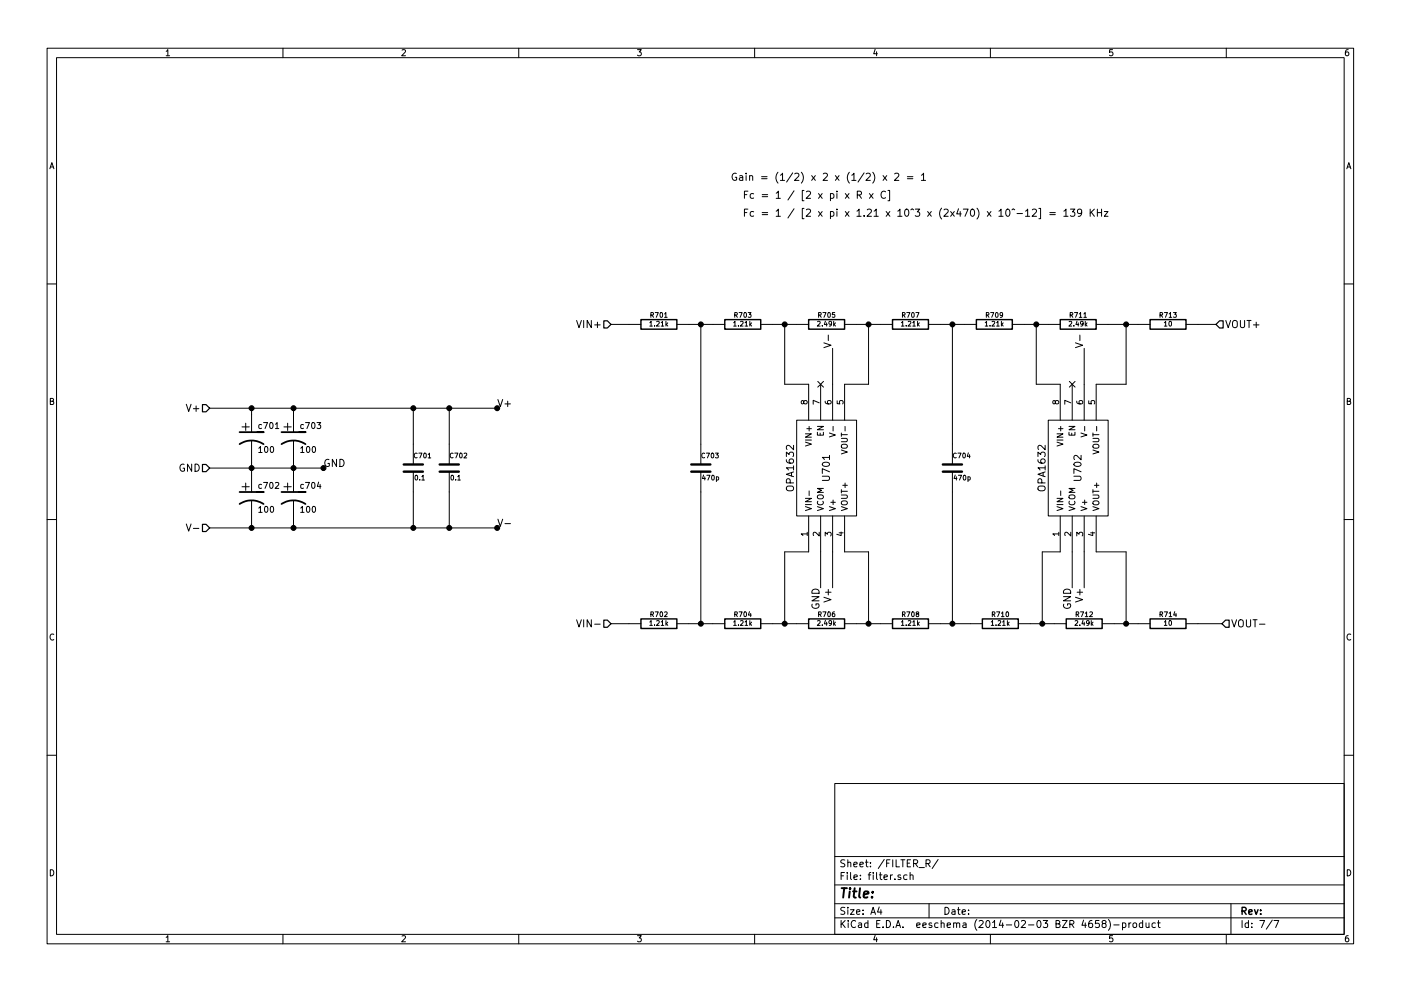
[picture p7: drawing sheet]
<svg xmlns="http://www.w3.org/2000/svg" width="297mm" height="210mm" viewBox="0 0 297 210" stroke-linecap="round" stroke-linejoin="round" font-family="sans-serif">
<g fill="none" stroke="#000" stroke-width=".21">
<path d="M10 10.2h277v190h-277zM12 12.2h273v186h-273zM35.2 10.9l.4-.4v1.3M35.2 11.8h.8M60 10.2v2M85.2 10.6l.5-.1 .3 .4-.8 .9h.8M110 10.2v2M135.2 10.5h.8l-.5 .5 .3 .1 .2 .2-.1 .4-.2 .1-.5-.1M160 10.2v2M185.5 10.5l-.3 .9h.8M185.9 11v.8M210 10.2v2"/>
<path d="M235.9 10.5h-.6l-.1 .6h.6l.2 .5-.3 .2-.5-.1M260 10.2v2M285.9 10.5l-.4 .1-.2 .2-.1 .8 .3 .2 .4-.1 .1-.4-.1-.2-.4-.1-.3 .3M10.6 35.8l.4-1.3 .4 1.3M10.7 35.4h.6M156.1 36.8a.71 .71 0 0 0-.9 .7 .71 .71 0 0 0 .9 .7l.1-.6h-.3M156.8 37.3h.6l.1 1M157.5 37.6l-.7 .2a.3 .3 0 0 0 .2 .5l.5-.1M158.2 36.7v.2M158.2 37.3v1M158.9 37.4l.1-.1a.36 .36 0 0 1 .6 .2v.8M158.9 37.3v1"/>
<path d="M161.5 37.5h1.1M161.5 37.9h1.1M164.9 36.5a1.75 1.75 0 0 0 0 2.4M165.5 37.2l.4-.5v1.6M165.5 38.3h.8M168.1 36.7l-1.3 1.9M168.5 36.9l.6-.2 .3 .5-.9 1.1h.9M169.9 36.5a1.75 1.75 0 0 1 0 2.4M172.1 37.3l.8 1M172.9 37.3l-.8 1M174.5 36.9l.6-.2 .3 .5-.9 1.1h.9M177.1 37.3l.8 1"/>
<path d="M177.9 37.3l-.8 1M180.1 36.5a1.75 1.75 0 0 0 0 2.4M180.6 37.2l.5-.5v1.6M180.6 38.3h.9M183.2 36.7l-1.3 1.9M183.6 36.9l.6-.2 .3 .5-.9 1.1h.9M185 36.5a1.75 1.75 0 0 1 0 2.4M187.2 37.3l.8 1M188 37.3l-.8 1M189.7 36.9l.6-.2 .3 .5-1 1.1h1M192.4 37.5h1.1M192.4 37.9h1.1"/>
<path d="M195.4 37.2l.4-.5v1.6M195.4 38.3h.8M285.5 35.8l.5-1.3 .4 1.3M285.7 35.4h.6M157.8 41.3h.5M157.8 45.1h.5M158.6 40.6h-.8v1.5M158.6 44.4h-.8v1.5M159.8 41.1h-.4l-.3 .3 .1 .6h.6M159.8 45l-.4-.1-.3 .3 .1 .6h.6M161.6 41.3h1.2M161.6 41.7h1.2"/>
<path d="M161.6 45.1h1.2M161.6 45.5h1.2M164.6 41l.4-.4v1.5M164.6 44.8l.4-.4v1.5M164.6 42.1h.9M164.6 45.9h.9M168.4 40.5l-1.3 1.9M168.4 44.3l-1.3 1.9M170.5 40.4h-.4v2.2h.4M170.5 44.2h-.4v2.2h.4M171 40.7l.6-.1 .3 .4-1 1.1h1M171 44.5l.6-.1 .3 .4-1 1.1h1"/>
<path d="M173.5 41.1l.8 1M173.5 44.9l.8 1M174.3 41.1l-.8 1M174.3 44.9l-.8 1M176.1 41.1h.4l.3 .3-.1 .6h-.6M176.1 45l.4-.1 .3 .3-.1 .6h-.6M176.1 41.1v1.5M176.1 44.9v1.5M177.4 40.6v.1M177.4 44.4v.1M177.4 41.1v1M177.4 44.9v1"/>
<path d="M179.2 41.1l.8 1M179.2 44.9l.8 1M180 41.1l-.8 1M180 44.9l-.8 1M181.7 44.8l.4-.4v1.5M181.7 45.9h.9M181.8 41.4l.7-.1 .2-.2-.1-.4-.3-.1h-.5v1.5M182.1 41.4l.6 .7M183.2 45.7v.2M183.9 44.5l.6-.1 .3 .4-1 1.1h1M184.3 41.1l.8 1M185.1 41.1l-.8 1"/>
<path d="M185.3 44.8l.5-.4v1.5M185.3 45.9h.9M187.8 40.7a.72 .72 0 0 0-1.1 .5 .72 .72 0 0 0 .8 .9l.3-.2M187.9 44.9l.8 1M188.3 40.4h.3v2.2h-.3M188.7 44.9l-.8 1M190.3 44.8l.5-.4v1.5M190.3 45.9h.9M191.9 44.5l.3-.1a.81 .81 0 0 1 .5 .7 .81 .81 0 0 1-.5 .8l-.3-.2-.1-.4zM193.1 44.5l.3-.2 .3 .2M194.1 44.4h.9l-.5 .6 .5 .2-.1 .5-.2 .2-.6-.2M196.7 44.9l.8 1"/>
<path d="M197.5 44.9l-.8 1M199.6 44.2a1.75 1.75 0 0 0 0 2.3M200.2 44.5l.5-.1 .3 .4-.9 1.1h.9M201.5 44.9l.8 1M202.3 44.9l-.8 1M203.2 44.3l-.4 1.1h1M203.6 44.9v1M204.2 44.4h1.1l-.7 1.5M205.9 44.5l.2-.1a.81 .81 0 0 1 .5 .7 .81 .81 0 0 1-.5 .8l-.2-.2-.2-.4zM207.1 44.2a1.75 1.75 0 0 1 0 2.3M209.3 44.9l.8 1M210.1 44.9l-.8 1"/>
<path d="M211.8 44.8l.4-.4v1.5M211.8 45.9h.9M213.5 44.4h.1a.81 .81 0 0 1 .5 .7 .81 .81 0 0 1-.5 .8 .98 .98 0 0 1-.1-1.5zM214.6 44.5l.2-.2 .3 .2M215.6 45.3h1.2M217.4 44.8l.5-.4v1.5M217.4 45.9h.9M218.9 44.5l.6-.1 .3 .4-1 1.1h1M220.3 44.2h.3v2.2h-.3M222.6 45.1h1.1M222.6 45.5h1.1M225.6 44.8l.4-.4v1.5"/>
<path d="M225.6 45.9h.8M226.9 44.4h1l-.5 .6 .5 .2-.1 .5-.2 .2-.7-.2M229.3 45l-.3 .3h-.2l-.4-.3 .1-.5 .5-.1a.96 .96 0 0 1-.1 1.5h-.3M231.1 44.4v1.5M231.4 45l.6 .9M232 44.4l-.9 .8M232.7 45.1h.9M232.7 44.4v1.5M233.6 44.4v1.5M234.1 44.9h.8l-.8 1h.8M10 60.2h2M122.3 68l.5 1.5 .5-1.5"/>
<path d="M123.7 68v1.5M125.4 68v1.5l-.9-1.5v1.5M126.1 68.9h1.2M126.7 68.3v1.2M129.5 68.8h6.4M137.8 68.5l.2-.3v1M137.8 69.2h.5M138 66.8h.5v-.4l-.5-.1v1M138.2 66.8l.4 .5M138.8 69.1v.1M138.9 66.3h.7l-.5 1M139.2 68.3l.4-.1 .2 .3-.6 .7h.6"/>
<path d="M140 66.4l.2-.1a.49 .49 0 0 1 .3 .5 .49 .49 0 0 1-.4 .5l-.2-.4zM140.2 68.5l.3-.3v1M140.2 69.2h.5M140.9 66.6l.3-.3v1M140.9 67.3h.6M141.2 68.2v1M141.3 68.8l.3 .4M141.6 68.5l-.4 .4M143.5 68.8h10.2M148.6 68.8v29.7M155.5 68.5l.3-.3v1M155.5 69.2h.6"/>
<path d="M155.8 66.8h.5v-.4l-.5-.1v1M156 66.8l.3 .5M156.6 69.1v.1M156.7 66.3h.7l-.5 1M157 68.3l.4-.1 .2 .3-.7 .7h.7M157.8 66.4l.1-.1a.49 .49 0 0 1 .4 .5 .49 .49 0 0 1-.5 .5l-.1-.4zM158 68.5l.2-.3v1M158 69.2h.5M158.6 66.3h.6l-.3 .4 .3 .1v.4h-.6M159 68.2v1M159.1 68.8l.3 .4M159.4 68.5l-.4 .4"/>
<path d="M161.3 68.8h10.1M166.4 68.8v12.7h5v7.6M173.3 68.3l.4-.1 .2 .3-.6 .7h.6M173.6 66.8h.4v-.4l-.4-.1v1M173.8 66.8l.3 .5M174.3 69.1v.1M174.5 66.3h.6l-.4 1M174.7 72.7l1.5 .5-1.5 .6M175 68.1l-.2 .8h.6M175.3 68.5v.7M175.6 66.4l.1-.1a.49 .49 0 0 1 .4 .5 .49 .49 0 0 1-.5 .5l-.1-.4zM175.6 71.1v1.2"/>
<path d="M176.3 68.6l-.2 .2h-.3v-.6h.3l.2 .2v.6l-.5 .2M176.5 73.9v15.2M176.8 68.2v1M176.8 68.8l.3 .4M177 66.3h-.5v.5l.4-.1 .1 .5h-.5M177.1 68.5l-.3 .4M179.1 68.8h10.1M184.1 68.8v12.7h-5v7.6M191.1 68.5l.3-.3v1M191.1 69.2h.6M191.3 66.8h.5v-.4l-.5-.1v1M191.6 66.8l.3 .5"/>
<path d="M192.1 69.1v.1M192.3 66.3h.6l-.4 1M192.6 68.3l.3-.1 .2 .3-.6 .7h.6M193.3 66.4l.2-.1a.49 .49 0 0 1 .4 .5 .49 .49 0 0 1-.5 .5l-.1-.4zM193.5 68.5l.3-.3v1M193.5 69.2h.6M194.2 66.3h.6l-.4 1M194.5 68.2v1M194.6 68.8l.3 .4M194.9 68.5l-.4 .4M196.8 68.8h10.2M201.9 68.8v29.7"/>
<path d="M208.9 68.5l.3-.3v1M208.9 69.2h.5M209.1 66.8h.5v-.4l-.5-.1v1M209.3 66.8l.4 .5M209.9 69.1v.1M210 66.3h.7l-.4 1M210.3 68.3l.4-.1 .2 .3-.6 .7h.6M211.1 66.4l.2-.1a.49 .49 0 0 1 .3 .5 .49 .49 0 0 1-.4 .5l-.2-.4zM211.3 68.5l.3-.3v1M211.3 69.2h.6M212.3 68.2v1M212.4 68.8l.3 .4"/>
<path d="M212.6 66.7l-.2 .2h-.3v-.5l.3-.1 .2 .2-.1 .6-.4 .2M212.7 68.5l-.4 .4M214.6 68.8h10.2M219.7 68.8v12.7h5.1v7.6M226.7 68.3l.4-.1 .1 .3-.6 .7h.6M226.9 66.8h.5v-.4l-.5-.1v1M227.1 66.8l.4 .5M227.7 69.1v.1M227.8 66.3h.7l-.5 1M228 72.7l1.5 .5-1.5 .6M228.3 68.1l-.2 .8h.6M228.6 68.5v.7"/>
<path d="M228.8 66.6l.3-.3v1M228.8 67.3h.6M229 71.1v1.2M229.6 68.6l-.1 .2h-.3v-.6h.3l.1 .2v.6l-.4 .2M229.8 66.6l.3-.3v1M229.8 67.3h.6M229.9 73.9v15.2M230.1 68.2v1M230.2 68.8l.3 .4M230.5 68.5l-.4 .4M232.4 68.8h11.4M238.8 68.8v12.7h-6.4v7.6"/>
<path d="M245.9 66.8h.5v-.4l-.5-.1v1M246.2 66.8l.3 .5M246.9 66.3h.6l-.4 1M246.9 68.5l.2-.3v1M246.9 69.2h.5M247.9 66.6l.3-.3v1M247.9 67.3h.5M247.9 68.3l.2-.1a.49 .49 0 0 1 .3 .5 .49 .49 0 0 1-.4 .4l-.2-.3zM248.8 66.3h.6l-.3 .4 .3 .1v.4h-.6M251.5 68.8h6.3M259.9 68l.5 1.5 .5-1.5M261.4 68.2a.5 .5 0 0 1 .6-.2 .5 .5 0 0 1 .3 .5v.8l-.3 .2a.53 .53 0 0 1-.7-.5z"/>
<path d="M263 68v1.2l.3 .3h.3l.3-.3v-1.2M264.4 68h.9M264.8 68v1.5M265.8 68.9h1.1M266.3 68.3v1.2M285 60.2h2M10.7 85.1h.5l.1-.5-.6-.1v1.3h.5l.2-.4-.3-.3M39 98.5a.71 .71 0 0 0-.9 .7 .71 .71 0 0 0 .9 .7l.1-.6h-.3M39.5 85.8l.5 1.5 .5-1.5M40.6 98.5v1.5l-.8-1.5v1.5M41 86.7h1.2M41.4 98.5a.77 .77 0 0 1 .8 .7 .77 .77 0 0 1-.8 .8z"/>
<path d="M41.6 86.1v1.2M44.4 86.6h61M44.4 99.3h24.2M51.3 90.6h1.6M52.1 89.8v1.5M53.3 86.6v5.1M53.3 93.5v10.9M54.9 95.1l.3-.4v1.3M54.9 96h.7M55.4 90.1h-.3l-.2 .2 .1 .6h.4M55.9 89.7h.8l-.5 1.2M56.2 94.8l.2-.1a.67 .67 0 0 1 .4 .7 .67 .67 0 0 1-.4 .6l-.3-.5z"/>
<path d="M57.3 89.8l.2-.1a.67 .67 0 0 1 .4 .6 .67 .67 0 0 1-.4 .6l-.3-.5zM57.4 94.8l.2-.1a.67 .67 0 0 1 .4 .7 .67 .67 0 0 1-.4 .6l-.3-.5zM58.4 90l.4-.3v1.2M58.4 90.9h.7M60.2 90.6h1.5M61 89.8v1.5M62.2 86.6v5.1M62.2 93.5v10.9M63.8 95.1l.3-.4v1.3M63.8 96h.7M64.3 90.1h-.3l-.2 .2 .1 .6h.4M64.8 89.7h.8l-.5 1.2"/>
<path d="M65.1 94.8l.2-.1a.67 .67 0 0 1 .4 .7 .67 .67 0 0 1-.4 .6l-.3-.5zM66.2 89.8l.1-.1a.67 .67 0 0 1 .5 .6 .67 .67 0 0 1-.5 .6l-.2-.5zM66.3 94.8l.2-.1a.67 .67 0 0 1 .4 .7 .67 .67 0 0 1-.4 .6l-.3-.5zM67.2 89.7h.8l-.4 .4 .3 .1v.6l-.1 .1-.6-.1M69.7 97.5a.71 .71 0 0 0-.8 .7 .71 .71 0 0 0 .8 .7l.1-.6h-.3M71.3 97.5v1.5l-.8-1.5v1.5M72.1 97.5a.77 .77 0 0 1 .9 .7 .77 .77 0 0 1-.9 .8zM87.6 86.6v11.9M88.4 96.2a.44 .44 0 0 0-.6 .4 .44 .44 0 0 0 .6 .4M88.8 96.1h.7l-.5 1M89.9 96.2l.1-.1a.49 .49 0 0 1 .4 .6 .49 .49 0 0 1-.5 .4l-.1-.3zM90.8 96.4l.3-.3v1"/>
<path d="M90.8 97.1h.5M95.2 86.6v11.9M96.1 96.2a.44 .44 0 0 0-.7 .4 .44 .44 0 0 0 .7 .4M96.4 96.1h.7l-.5 1M97.5 96.2l.2-.1a.49 .49 0 0 1 .3 .6 .49 .49 0 0 1-.4 .4l-.2-.3zM98.4 96.2l.4-.1 .2 .3-.7 .7h.7M105.6 84.8l.5 1.5 .5-1.5M107.1 85.7h1.1M107.6 85.1v1.2M149.4 96.2a.44 .44 0 0 0-.6 .4 .44 .44 0 0 0 .6 .4M149.8 96.1h.6l-.4 1M150.9 96.2l.1-.1a.49 .49 0 0 1 .4 .6 .49 .49 0 0 1-.5 .4l-.1-.3z"/>
<path d="M151.7 96.1h.6l-.3 .4 .3 .1v.4h-.6M166.7 97.5l.1 .5a.99 .99 0 0 0 1.4 0l-.1-.5-.5-.1-.3 .3v.3l.3 .3M166.7 96.9v-1l.6 .5 .3-.5 .5 .1 .1 .2-.1 .7M168.2 99.3h-1.5l.5 .4M168.2 94.5v.9l-1-.9-.5 .3 .2 .6M168.2 98.8v.9M168.9 89.1h12.7v20.4h-12.7zM170.4 85.2l.3-.2h.3l.1 .2v.4l-.4 .1-.2-.1-.2-.6h-.3l-.1 .6 .3 .1 .2-.2M170.8 93.8l1.2 .4-1.2 .4M170.8 92h1.2l-1.2 .8h1.2M170.8 93.4h1.2M171.1 91h.9"/>
<path d="M171.6 90.5v.9M173.3 91.7v.6h1.3v-.6M173.3 90.5h1.3l-1.3 .7h1.3M173.4 80.9l1.2 1.2M173.7 85.5l-1.3-.6v.9M173.9 91.9v.4M174 81.5v7.6M174.4 98.3a.89 .89 0 0 1 1.5 .3 .86 .86 0 0 1-.8 .4 .86 .86 0 0 1-.8-.6zM174.6 80.9l-1.2 1.2M175 85.1v.4l.3 .1 .7 .1 .2-.2-.1-.5-.6 .1-.1 .4 .3 .2M175.8 91.9l1.3 .4-1.3 .4M175.9 97h-1.6l.5 .5"/>
<path d="M175.9 96.6v.9M176.6 90.5v.9M177.5 85v.6l.6 .1v-.7h.5l.2 .2-.2 .5M178.4 95.5l1.3 .4-1.3 .4M178.4 93h1l.3 .2v.3l-.3 .2h-1M178.4 91.9v.7M178.4 92.2h1.3M178.4 94.4l.8-.1a.42 .42 0 0 1 .4 .2 .42 .42 0 0 1 0 .4l-.4 .2-.6-.1-.2-.2zM179.2 90.5v.9M202.7 96.2a.44 .44 0 0 0-.6 .4 .44 .44 0 0 0 .6 .4M203.1 96.1h.7l-.5 1M204.2 96.2l.1-.1a.49 .49 0 0 1 .4 .6 .49 .49 0 0 1-.5 .4l-.1-.3z"/>
<path d="M205.3 96.1l-.2 .7h.6M205.6 96.5v.6M220.1 97.5v.5a.99 .99 0 0 0 1.5 0l-.2-.5-.5-.1-.3 .3v.3l.3 .3M220.1 96.9v-1l.5 .5 .3-.5 .5 .1 .2 .2-.2 .7M221.6 99.3h-1.5l.4 .4M221.6 94.5v.9l-1.1-.9-.4 .3 .1 .6M221.6 98.8v.9M222.2 89.1h12.7v20.4h-12.7zM223.7 85.2l.3-.2h.4l.1 .2-.1 .4-.4 .1-.2-.1-.2-.6h-.3v.6l.2 .1 .2-.2M224.1 93.8l1.3 .4-1.3 .4M224.1 92h1.3l-1.3 .8h1.3M224.1 93.4h1.3"/>
<path d="M224.4 91h1M224.9 90.5v.9M226.6 91.7v.6h1.3v-.6M226.6 90.5h1.3l-1.3 .7h1.3M226.7 80.9l1.2 1.2M227 85.5l-1.2-.6v.9M227.2 91.9v.4M227.3 81.5v7.6M227.8 98.3a.89 .89 0 0 1 1.4 .3 .86 .86 0 0 1-.8 .4 .86 .86 0 0 1-.7-.6zM227.9 80.9l-1.2 1.2M228.3 85.1v.4l.3 .1 .7 .1 .3-.2-.2-.5-.6 .1v.4l.2 .2M229.2 91.9l1.3 .4-1.3 .4"/>
<path d="M229.2 96.6v1l-1.1-1-.4 .3 .1 .6M230 90.5v.9M230.8 85v.6l.6 .1v-.7h.6l.1 .2-.1 .5M231.7 95.5l1.3 .4-1.3 .4M231.7 93h1l.3 .2v.3l-.3 .2h-1M231.7 92.2h1.3M231.7 91.9v.7M231.8 94.4l.8-.1a.42 .42 0 0 1 .3 .2 .42 .42 0 0 1 0 .4l-.3 .2-.7-.1-.2-.2zM232.5 90.5v.9M285.6 85.1h.6l.1-.5-.7-.1v1.3h.6l.2-.4-.3-.3M10 110.2h2M39.5 111.2l.5 1.5 .5-1.5"/>
<path d="M41 112.1h1.2M44.4 112h61M51.3 103.3h1.6M52.1 102.5v1.5M53.3 106.2v5.8M54.9 107.8l.3-.4v1.3M54.9 108.7h.7M55.4 102.8h-.3l-.2 .2 .1 .6h.4M55.9 102.4h.8l-.5 1.2M56.2 107.5l.2-.1a.67 .67 0 0 1 .4 .7 .67 .67 0 0 1-.4 .6l-.3-.5zM57.3 102.5l.2-.1a.67 .67 0 0 1 .4 .6 .67 .67 0 0 1-.4 .6l-.3-.5zM57.4 107.5l.2-.1a.67 .67 0 0 1 .4 .7 .67 .67 0 0 1-.4 .6l-.3-.5z"/>
<path d="M58.4 102.5l.5-.1 .2 .3-.8 .9h.8M60.2 103.3h1.5M61 102.5v1.5M62.2 106.2v5.8M63.8 107.8l.3-.4v1.3M63.8 108.7h.7M64.3 102.8h-.3l-.2 .2 .1 .6h.4M64.8 102.4h.8l-.5 1.2M65.1 107.5l.2-.1a.67 .67 0 0 1 .4 .7 .67 .67 0 0 1-.4 .6l-.3-.5zM66.2 102.5l.1-.1a.67 .67 0 0 1 .5 .6 .67 .67 0 0 1-.5 .6l-.2-.5zM66.3 107.5l.2-.1a.67 .67 0 0 1 .4 .7 .67 .67 0 0 1-.4 .6l-.3-.5zM67.6 102.3l-.3 .9h.7"/>
<path d="M67.9 102.8v.8M87.6 100.1v11.9M88.1 100.9l.1-.1a.49 .49 0 0 1 .4 .6 .49 .49 0 0 1-.5 .4l-.1-.3zM89 101.7v.1M89.4 101.1l.3-.3v1M89.4 101.8h.6M95.2 100.1v11.9M95.7 100.9l.1-.1a.49 .49 0 0 1 .4 .6 .49 .49 0 0 1-.5 .4l-.1-.3zM96.6 101.7v.1M97.1 101.1l.2-.3v1M97.1 101.8h.5M105.6 110.2l.5 1.5 .5-1.5"/>
<path d="M107.1 111.1h1.1M148.6 100.1v32.2M149.2 100.8l-.3 .7h.7M149.4 101.2v.6M149.9 100.8h.6l-.4 1M151 100.9l.1-.1a.49 .49 0 0 1 .4 .6 .49 .49 0 0 1-.5 .4l-.1-.3zM151.9 101.2h.3l.2 .2-.1 .4h-.4M151.9 101.2v1M167 103.2h1l.2 .3a.53 .53 0 0 1-.5 .6h-.5a.52 .52 0 0 1-.5-.3 .52 .52 0 0 1 .3-.6zM167.5 102.5v-.8l-.3-.1h-.3l-.2 .3v.6h1.5M167.8 100.3v.7M168.2 100.1l-1.5 .5 1.5 .5"/>
<path d="M170.8 107.5l1.2 .4-1.2 .4M170.8 105.7h1.2l-1.2 .7h1.2M170.8 107.1h1.2M171.1 113.3h-1.2l.3 .3M171.1 112.9v.7M171.4 109.5v7.6h-5v15.2M171.6 104.2v.9M173.3 107.5l1.3 .4-1.3 .4M173.4 105.2l.7-.2a.42 .42 0 0 1 .4 .2 .42 .42 0 0 1 0 .5l-.4 .1h-.6l-.2-.2zM173.4 106.3a.56 .56 0 0 0 .5 .8 .56 .56 0 0 0 .5-.8M173.7 112.9v.8l-.9-.8-.4 .3 .1 .4M174 109.5v15.2"/>
<path d="M174.3 101h1.3l.3 .3v.3l-.3 .3h-1.3M174.6 103.6h-1.3l.9 .4-.9 .5h1.3M175 113.7v-.8l.4 .5 .1-.4h.6l.1 .2-.1 .5M175.8 107.5l1.3 .4-1.3 .4M175.9 100.1l-1.6-.7v1.1M176.1 106.6h1M176.5 109.5v15.2M176.6 106.1v1M177.9 113h.9M178.3 112.9v.7l-.9-.2M178.4 107.5l1.3 .4-1.3 .4M178.4 105h1l.3 .3v.2l-.3 .2h-1"/>
<path d="M178.4 103.9v.7M178.4 104.2h1.3M178.4 106.4l.8-.1a.42 .42 0 0 1 .4 .2 .42 .42 0 0 1 0 .4l-.4 .2h-.6l-.2-.3zM178.7 103h1M179.1 109.5v7.6h5v15.2M179.2 102.5v.9M201.9 100.1v32.2M202.5 100.8l-.2 .7h.6M202.8 101.2v.6M203.2 100.8h.7l-.5 1M204.3 100.9l.1-.1a.49 .49 0 0 1 .4 .6 .49 .49 0 0 1-.5 .4l-.1-.3zM205.2 101.2h.3l.2 .2-.1 .4h-.4"/>
<path d="M205.2 101.2v1M220.1 103.3a.99 .99 0 0 1 1.5 .2 .53 .53 0 0 1-.5 .6h-.5a.52 .52 0 0 1-.5-.8zM220.9 102.5l-.1-.8-.2-.1h-.4l-.1 .3v.6h1.5M221.2 100.3v.7M221.6 100.1l-1.5 .5 1.5 .5M224.1 107.5l1.3 .4-1.3 .4M224.1 105.7h1.3l-1.3 .7h1.3M224.1 107.1h1.3M224.5 113.3h-1.3l.4 .3M224.5 112.9v.7M224.8 109.5v7.6h-3.8v15.2M224.9 104.2v.9"/>
<path d="M226.6 107.5l1.3 .4-1.3 .4M226.7 105.2l.8-.2a.42 .42 0 0 1 .4 .2 .42 .42 0 0 1-.1 .5l-.3 .1h-.7l-.2-.2zM226.7 106.3a.56 .56 0 0 0 .6 .8 .56 .56 0 0 0 .5-.8M227 112.9v.8l-.9-.8-.3 .3 .1 .4M227.3 109.5v15.2M227.7 101h1.2l.3 .3v.3l-.3 .3h-1.2M227.9 103.6h-1.3l.9 .4-.9 .5h1.3M228.3 113.7v-.8l.5 .5 .1-.4h.5l.2 .2-.2 .5M229.2 107.5l1.3 .4-1.3 .4M229.2 100.1l-1.5-.7v1.1M229.5 106.6h1M229.9 109.5v15.2"/>
<path d="M230 106.1v1M231.2 113h.9M231.7 112.9v.7l-.9-.2M231.7 107.5l1.3 .4-1.3 .4M231.7 105h1l.3 .3v.2l-.3 .2h-1M231.7 104.2h1.3M231.7 103.9v.7M231.8 106.4l.8-.1a.42 .42 0 0 1 .3 .2 .42 .42 0 0 1 0 .4l-.3 .2h-.7l-.2-.3zM232 103h1M232.4 109.5v7.6h6.4v15.2M232.5 102.5v.9M285 110.2h2"/>
<path d="M11.4 134.6a.58 .58 0 0 0-.8 .5 .58 .58 0 0 0 .8 .6M122.3 131.5l.5 1.5 .5-1.5M123.7 131.5v1.5M125.4 131.5v1.5l-.9-1.5v1.5M126.1 132.4h1.2M129.5 132.3h6.4M137.8 132l.2-.3v1M137.8 132.7h.5M138 130.3h.5v-.4l-.5-.1v1M138.2 130.3l.4 .5M138.8 132.6v.1M138.9 129.8h.7l-.5 1"/>
<path d="M139.2 131.8l.4-.1 .2 .3-.6 .7h.6M140 129.9l.2-.1a.49 .49 0 0 1 .3 .5 .49 .49 0 0 1-.4 .5l-.2-.4zM140.2 132l.3-.3v1M140.2 132.7h.5M140.9 129.9l.4-.1 .2 .3-.7 .7h.7M141.2 131.7v1M141.3 132.3l.3 .4M141.6 132l-.4 .4M143.5 132.3h10.2M155.5 132l.3-.3v1M155.5 132.7h.6M155.8 130.3h.5v-.4l-.5-.1v1"/>
<path d="M156 130.3l.3 .5M156.6 132.6v.1M156.7 129.8h.7l-.5 1M157 131.8l.4-.1 .2 .3-.7 .7h.7M157.8 129.9l.1-.1a.49 .49 0 0 1 .4 .5 .49 .49 0 0 1-.5 .5l-.1-.4zM158 132l.2-.3v1M158 132.7h.5M158.9 129.8l-.2 .7h.6M159 131.7v1M159.1 132.3l.3 .4M159.2 130.1v.7M159.4 132l-.4 .4"/>
<path d="M161.3 132.3h10.1M172.1 126.6h1.6l-1.6 .9h1.6M172.2 128.2a.71 .71 0 0 0 .7 .9 .71 .71 0 0 0 .7-.9l-.6-.1v.3M172.2 125.3a.81 .81 0 0 1 1-.3 .81 .81 0 0 1 .5 .9h-1.6zM173.3 131.8l.4-.1 .2 .3-.6 .7h.6M173.6 130.3h.4v-.4l-.4-.1v1M173.8 130.3l.3 .5M174.3 132.6v.1M174.5 129.8h.6l-.4 1M174.7 126.7l1.5 .5-1.5 .5M175 131.6l-.2 .8h.6M175 125.6h1.2"/>
<path d="M175.3 132v.7M175.6 129.9l.1-.1a.49 .49 0 0 1 .4 .5 .49 .49 0 0 1-.5 .5l-.1-.4zM175.6 125.1v1.1M176.3 132.1l-.2 .2h-.3v-.6h.3l.2 .2v.6l-.5 .2M176.8 131.7v1M176.8 132.3l.3 .4M176.9 129.8l-.3 .1-.1 .7 .1 .2 .4-.1-.1-.5h-.3l-.1 .2M177.1 132l-.3 .4M179.1 132.3h10.1M191.1 132l.3-.3v1M191.1 132.7h.6M191.3 130.3h.5v-.4l-.5-.1v1"/>
<path d="M191.6 130.3l.3 .5M192.1 132.6v.1M192.3 129.8h.6l-.4 1M192.6 131.8l.3-.1 .2 .3-.6 .7h.6M193.3 129.9l.2-.1a.49 .49 0 0 1 .4 .5 .49 .49 0 0 1-.5 .5l-.1-.4zM193.5 132l.3-.3v1M193.5 132.7h.6M194.4 130.2l-.2-.1 .1-.2h.4l.1 .2-.6 .3 .2 .4 .4-.1v-.4l-.2-.1M194.5 131.7v1M194.6 132.3l.3 .4M194.9 132l-.4 .4M196.8 132.3h11.5"/>
<path d="M210.2 132l.2-.3v1M210.2 132.7h.5M210.4 130.3h.5v-.4l-.5-.1v1M210.6 130.3l.3 .5M211.2 132.6v.1M211.3 129.8h.7l-.5 1M211.6 131.8l.4-.1 .2 .3-.6 .7h.6M212.3 130.1l.3-.3v1M212.3 130.8h.6M212.6 132l.3-.3v1M212.6 132.7h.5M213.4 129.9l.1-.1a.49 .49 0 0 1 .4 .5 .49 .49 0 0 1-.5 .5l-.1-.4z"/>
<path d="M213.6 131.7v1M213.7 132.3l.3 .4M214 132l-.4 .4M215.9 132.3h10.2M225.5 126.6h1.5l-1.5 .9h1.5M225.6 128.2a.71 .71 0 0 0 .6 .9 .71 .71 0 0 0 .7-.9l-.6-.1v.3M225.6 125.3a.81 .81 0 0 1 .9-.3 .81 .81 0 0 1 .5 .9h-1.5zM227.9 131.8l.4-.1 .2 .3-.6 .7h.6M228 126.7l1.5 .5-1.5 .5M228.2 130.3h.5v-.4l-.5-.1v1M228.4 125.6h1.1M228.4 130.3l.3 .5"/>
<path d="M229 132.6v.1M229 125.1v1.1M229.1 129.8h.6l-.4 1M229.6 131.6l-.2 .8h.6M229.9 132v.7M230.1 130.1l.3-.3v1M230.1 130.8h.6M230.9 132.1l-.2 .2h-.3v-.6h.3l.2 .2v.6l-.5 .2M231.1 129.9l.3-.1 .2 .3-.6 .7h.6M231.4 131.7v1M231.4 132.3l.3 .4M231.7 132l-.3 .4"/>
<path d="M233.7 132.3h10.1M245.9 130.3h.5v-.4l-.5-.1v1M246.2 130.3l.3 .5M246.9 129.8h.6l-.4 1M246.9 132l.2-.3v1M246.9 132.7h.5M247.9 130.1l.3-.3v1M247.9 130.8h.5M247.9 131.8l.2-.1a.49 .49 0 0 1 .3 .5 .49 .49 0 0 1-.4 .4l-.2-.3zM249.1 129.8l-.3 .7h.7M249.3 130.1v.7M251.5 132.3h7.6"/>
<path d="M261.2 131.5l.5 1.5 .5-1.5M262.7 131.7a.5 .5 0 0 1 .5-.2 .5 .5 0 0 1 .4 .5v.8l-.4 .2a.53 .53 0 0 1-.6-.5zM264.3 131.5v1.2l.3 .3h.2l.4-.3v-1.2M265.7 131.5h.8M266.1 131.5v1.5M267 132.4h1.2M286.4 134.6a.58 .58 0 0 0-.8 .5 .58 .58 0 0 0 .8 .6M10 160.2h2M177 166.2h108v32h-108zM285 160.2h2M10.7 184.5a.65 .65 0 0 1 .7 .7 .65 .65 0 0 1-.7 .6zM35.2 198.9l.4-.4v1.3"/>
<path d="M35.2 199.8h.8M60 198.2v2M85.2 198.6l.5-.1 .3 .4-.8 .9h.8M110 198.2v2M135.2 198.5h.8l-.5 .5 .3 .1 .2 .2-.1 .4-.2 .1-.5-.1M160 198.2v2M177 194.7h108M177 191.7h108M177 187.8h108M177 181.7h108M178.3 195.3v1.5M178.3 185.8h.5"/>
<path d="M178.5 195.9l.7 .9M179 185.1h-.7v1.5M179.1 192.6l-.6-.1-.2 .3v.3l.7 .3v.5l-.2 .1-.5-.1M179.1 182.5l-.6-.1-.2 .3v.3l.7 .4v.4l-.2 .1-.5-.1M179.2 195.3l-.9 .9M179.6 185.1v.2M179.6 185.6v1M179.8 192.5v.2M179.8 183.1l.2-.2 .3 .1 .1 .9M179.8 182.4v1.5M179.8 193v1M179.8 195.3v.1"/>
<path d="M179.8 195.8v1M180.3 193h.8l-.8 1h.8M180.3 185.1v1.3l.2 .2M181 183.4l.7-.1v-.3l-.4-.1-.3 .2 .1 .7h.6M181.1 186.1l.7-.1-.1-.3-.4-.1-.2 .2v.7h.6M181.4 195.4a.71 .71 0 0 0-1 .5 .71 .71 0 0 0 .7 .9l.3-.1M181.6 193.5l.7-.1v-.3l-.5-.1-.2 .2 .1 .7h.6M182 195.9h.6l.1 .9M182.3 183.4l.7-.1v-.3l-.5-.1-.2 .2 .1 .7h.6M182.4 186.5v.1M182.4 185.7v.1M182.7 196.2l-.7 .2 .2 .4 .5-.1"/>
<path d="M183 193.9v.1M183 193.1v.1M183.5 182.9h.5M183.7 182.4v1.3l.3 .2M184 195.9l-.4-.1-.3 .3 .1 .6 .2 .1 .4-.1M184 195.3v1.5M184.1 185.6h.5M184.6 183.8v.1M184.6 183v.1M184.6 194l.5-1.5 .5 1.5M184.6 185.1l-.3 .2v1.3M184.8 193.6h.7"/>
<path d="M185.1 185.1v.2M185.1 185.6v1M185.5 198.4l-.3 1h.8M185.9 185.1v1.3l.2 .2M185.9 199v.8M185.9 196h.5M186.4 192.4l-.3 1.1h.9M186.4 185.6h.6M186.6 195.3h-.7v1.5h.7M186.6 185.1v1.3l.4 .2M186.8 193v1M187.2 196.7v.1"/>
<path d="M187.4 186.1l.7-.1v-.3l-.4-.1-.3 .2 .1 .7h.6M187.5 182.3l-1.3 2M187.9 195.3a.76 .76 0 0 1 .9 .7 .76 .76 0 0 1-.9 .8zM188 183.1h.5M188.7 182.4h-.7v1.5M188.8 185.6v1M189.2 185.6l-.4 .3M189.3 182.4v1.5M189.4 196.7v.1M189.7 186.5v.1M189.9 196.8l.5-1.5 .5 1.5M190 182.4v1.5h.7"/>
<path d="M190.1 196.4h.7M191 185.7l-.4-.1-.2 .2v.2l.6 .2v.3h-.6M191 182.4h.8M191.4 182.4v1.5M191.4 196.7v.1M192.3 185.7l-.4-.1-.3 .3 .1 .6 .2 .1 .4-.1M192.4 183.1h.5M193 185.7l.2-.1 .3 .1 .1 .9M193 185.1v1.5M193.1 182.4h-.7v1.5h.7M193.7 183.2l.7-.1 .2-.2-.1-.3-.2-.2h-.6v1.5M194.1 183.2l.5 .7"/>
<path d="M194.4 196.3l.7-.1-.1-.3-.4-.1-.2 .2v.7h.6M194.8 184.1h1.2M195.7 196.3l.7-.1-.1-.3-.4-.1-.2 .2v.7h.6M196.3 183.2l.8-.1 .1-.2-.1-.3-.2-.2h-.6v1.5M196.7 183.2l.5 .7M197 191.7v3M197.5 195.9l-.3-.1-.2 .2v.2l.5 .2v.3h-.5M198.9 195.9l-.4-.1-.3 .3v.6l.3 .1 .4-.1M198.9 182.3l-1.3 2M199.5 195.9l.2-.1 .4 .1 .1 .9M199.5 195.3v1.5M200.4 192.5a.76 .76 0 0 1 .8 .8 .76 .76 0 0 1-.8 .7z"/>
<path d="M200.8 196.3l.7-.1v-.3l-.5-.1-.2 .2 .1 .7h.6M201.9 193.1h.5l.1 .9M202.2 195.9l.2-.1 .4 .1v.9M202.2 195.8v1M202.5 193.4l-.7 .2 .2 .4 .5-.1M202.8 196l.2-.2 .4 .1 .1 .9M203 193h.6M203.2 192.5v1.3l.4 .2M204 193.5l.7-.1-.1-.3-.4-.1-.2 .2 .1 .7h.5M204.2 195.9h.6v.9M204.8 196.2l-.7 .2 .2 .4 .5-.1M205.4 193.9v.1"/>
<path d="M205.4 193.1v.1M207.1 195.1a1.71 1.71 0 0 0 0 2.3M207.6 195.4l.6-.1 .3 .4-1 1.1h1M209.2 195.4l.2-.1a.8 .8 0 0 1 .5 .7 .8 .8 0 0 1-.5 .8l-.4-.6zM210 198.2v2M210.4 195.7l.5-.4v1.5M210.4 196.8h.9M212.2 195.2l-.3 1.1h.9M212.6 195.8v1M213.4 196.2h1.1M215.3 195.4l.2-.1a.8 .8 0 0 1 .5 .7 .8 .8 0 0 1-.5 .8l-.4-.6zM216.6 195.4l.5-.1 .3 .4-.9 1.1h.9"/>
<path d="M218.1 196.2h1.1M220.1 195.4l.1-.1a.8 .8 0 0 1 .5 .7 .8 .8 0 0 1-.5 .8 .97 .97 0 0 1-.1-1.4zM221.2 195.3h.9l-.5 .6 .4 .1v.7l-.2 .1-.6-.1M223.9 196l.7-.1v-.5l-.2-.1h-.5v1.5h.6l.2-.1 .1-.4-.4-.3M225.2 195.3h1.1l-1.1 1.5h1.1M226.8 196.1l.7-.1 .2-.2-.1-.4-.2-.1h-.6v1.5M227.2 196.1l.5 .7M229.7 195.2l-.3 1.1h.9M230.1 195.8v1M231.5 195.3l-.4 .1a1.11 1.11 0 0 0-.1 1.3l.4 .1 .2-.1 .1-.5-.3-.3h-.4l-.2 .3M233 195.3h-.7l-.1 .7 .7-.1 .2 .3-.1 .5-.2 .1-.6-.1M233.9 195.9l-.2-.2v-.3l.2-.1 .5 .1 .1 .2-.1 .2-.5 .1-.2 .3v.5l.2 .1h.3l.3-.3v-.3l-.3-.3"/>
<path d="M235 195.1a1.71 1.71 0 0 1 0 2.3M235.9 198.5h-.6l-.1 .6h.6l.2 .5-.3 .2-.5-.1M236.1 196.2h1.2M238 195.9l.4-.1 .3 .3-.1 .6h-.6M238 195.8v1.5M239.3 195.8v1M239.8 195.8l-.5 .3M240.3 195.9l.2-.1 .4 .1 .1 .6-.1 .2-.4 .1-.2-.1zM242.3 195.9l-.5-.1-.2 .3v.6l.2 .1 .5-.1M242.3 195.3v1.5M243 195.8l.1 .9 .3 .1 .2-.1M243.6 195.8v1"/>
<path d="M245 195.9l-.5-.1-.3 .3 .1 .6 .2 .1 .5-.1M245.4 195.8h.6M245.6 195.3v1.3l.4 .2M260 198.2v2M261 191.7v6.5M263.3 195.3v1.5M264.7 195.9l-.4-.1-.3 .3 .1 .6 .2 .1 .4-.1M264.7 195.3v1.5M265.4 196.7v.1M265.4 195.9v.1M267.1 195.3h1l-.6 1.5M269.7 195.2l-1.2 1.9"/>
<path d="M270.1 195.3h1l-.6 1.5M285.6 184.5a.65 .65 0 0 1 .8 .7 .65 .65 0 0 1-.8 .6zM285.9 198.5l-.4 .1-.2 .2-.1 .8 .3 .2 .4-.1 .1-.4-.1-.2-.4-.1-.3 .3"/>
</g>
<g fill="none" stroke="#000" stroke-width=".3">
<path d="M135.9 67.8h7.6v2h-7.6zM153.7 67.8h7.6v2h-7.6zM171.4 67.8h7.7v2h-7.7zM189.2 67.8h7.6v2h-7.6zM207 67.8h7.6v2h-7.6zM224.8 67.8h7.6v2h-7.6zM243.8 67.8h7.7v2h-7.7zM135.9 131.3h7.6v2h-7.6zM153.7 131.3h7.6v2h-7.6zM171.4 131.3h7.7v2h-7.7zM189.2 131.3h7.6v2h-7.6zM208.3 131.3h7.6v2h-7.6z"/>
<path d="M226.1 131.3h7.6v2h-7.6zM243.8 131.3h7.7v2h-7.7zM263.3 193.3l.8-.1 .1-.2-.1-.3-.2-.2h-.6v1.5M263.7 193.3l.5 .7M264.8 193.5l.7-.1-.1-.3-.4-.1-.2 .2v.7h.6M266 193l.3 1 .4-1M267.3 193.9v.1M267.3 193.1v.1"/>
</g>
<path d="M178.4 188.4h1.2M179 188.4l-.2 2M180.2 189.1l-.2 1.3M180.2 188.4v.2l.1-.1-.1-.1v.2M180.8 189.1h.8M181.2 188.4l-.2 1.8 .1 .1 .4 .1M182.3 188.4l-.2 1.8 .3 .2M183.1 189.8l1-.2v-.4h-.8l-.2 1 .2 .2 .6-.1M184.9 190.3v.1M185 189.2v.2l-.1-.1 .1-.1v.2" fill="none" stroke="#000" stroke-width=".41"/>
<path d="M128 68.1h.8l.7 .7-.7 .8h-.8zM257.8 68.8l.8-.7h.7v1.5h-.7zM42.9 85.8h.8l.7 .8-.7 .8h-.8zM42.9 98.5h.8l.7 .8-.7 .8h-.8zM42.9 111.2h.8l.7 .8-.7 .8h-.8zM128 131.6h.8l.7 .7-.7 .8h-.8zM259.8 131.6h.8v1.5h-.8l-.7-.8z" fill="none" stroke="#000" stroke-width=".25"/>
<path d="M85.6 98.5h4.1M93.2 98.5h4.1M146.6 98.5h4M199.9 98.5h4.1M85.6 100.1h4.1M93.2 100.1h4.1M146.6 100.1h4M199.9 100.1h4.1" fill="none" stroke="#000" stroke-width=".51"/>
<g fill="#000" stroke="#000" stroke-width=".25">
<circle cx="148.6" cy="68.8" r=".51"/>
<circle cx="166.4" cy="68.8" r=".51"/>
<circle cx="184.2" cy="68.8" r=".51"/>
<circle cx="201.9" cy="68.8" r=".51"/>
<circle cx="219.7" cy="68.8" r=".51"/>
<circle cx="238.8" cy="68.8" r=".51"/>
<circle cx="53.3" cy="86.6" r=".51"/>
<circle cx="53.3" cy="99.3" r=".51"/>
<circle cx="62.2" cy="86.6" r=".51"/>
<circle cx="62.2" cy="99.3" r=".51"/>
<circle cx="68.6" cy="99.3" r=".51"/>
<circle cx="87.6" cy="86.6" r=".51"/>
<circle cx="95.3" cy="86.6" r=".51"/>
<circle cx="105.4" cy="86.6" r=".51"/>
<circle cx="53.3" cy="112" r=".51"/>
<circle cx="62.2" cy="112" r=".51"/>
<circle cx="87.6" cy="112" r=".51"/>
<circle cx="95.3" cy="112" r=".51"/>
<circle cx="105.4" cy="112" r=".51"/>
<circle cx="148.6" cy="132.3" r=".51"/>
<circle cx="166.4" cy="132.3" r=".51"/>
<circle cx="184.2" cy="132.3" r=".51"/>
<circle cx="201.9" cy="132.3" r=".51"/>
<circle cx="221" cy="132.3" r=".51"/>
<circle cx="238.8" cy="132.3" r=".51"/>
</g>
<path d="M50.8 94.2a4.6 4.6 0 0 1 5.1 0M50.8 91.7h5.1h-1.3M59.7 94.2a4.6 4.6 0 0 1 5.1 0M59.7 91.7h5.1h-1.3M50.8 106.9a4.6 4.6 0 0 1 5.1 0M50.8 104.4h5.1h-1.3M59.7 106.9a4.6 4.6 0 0 1 5.1 0M59.7 104.4h5.1h-1.3" fill="none" stroke="#000" stroke-width=".38"/>
</svg>
